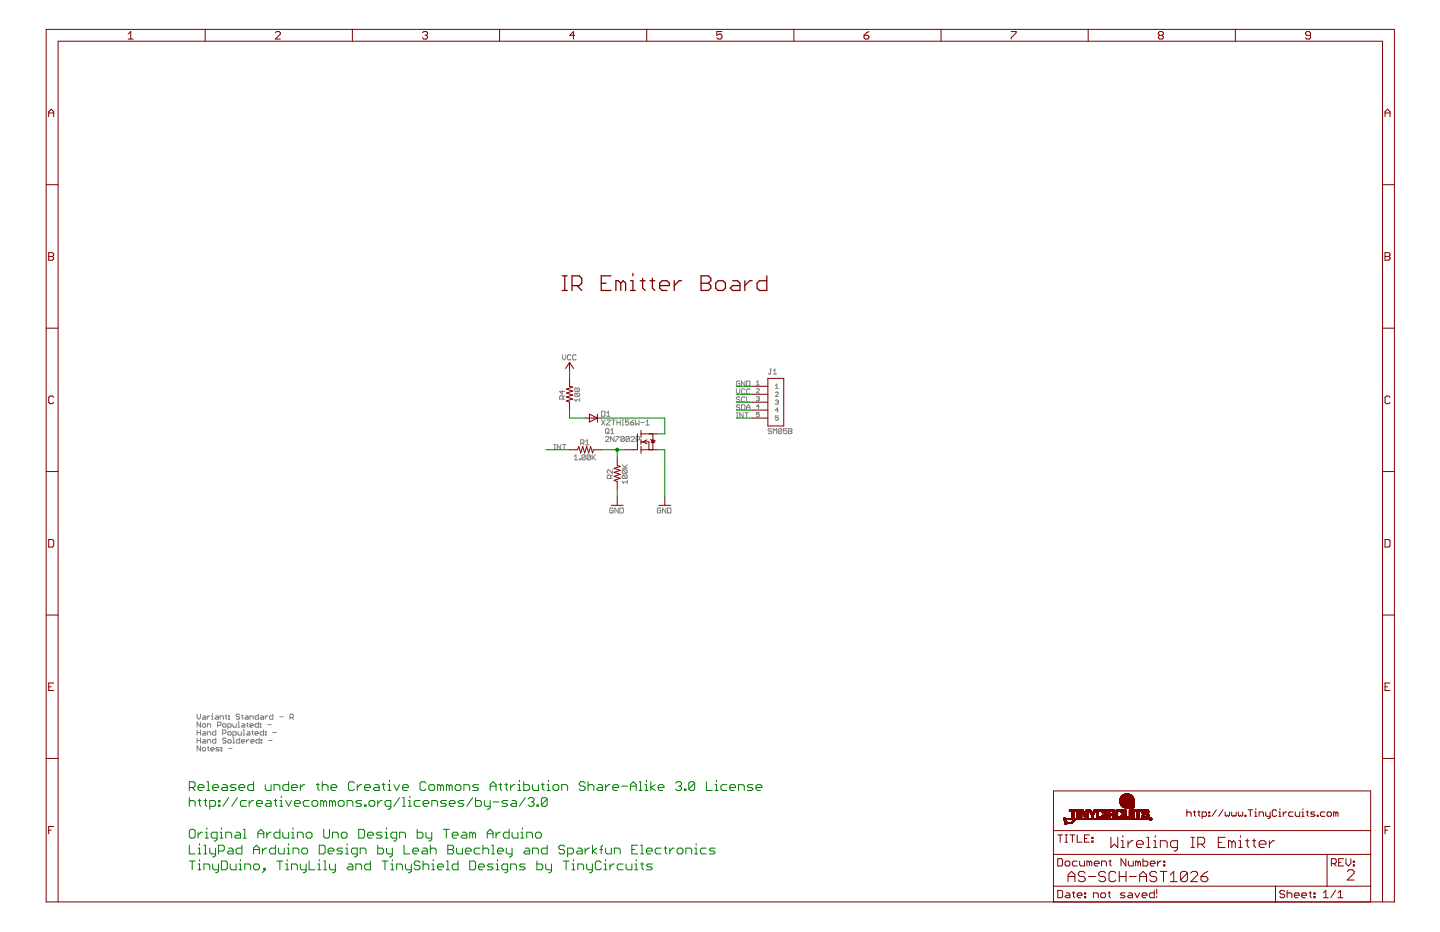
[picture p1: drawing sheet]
<svg xmlns="http://www.w3.org/2000/svg" width="432mm" height="279mm" viewBox="0 0 432 279" stroke-linecap="round" stroke-linejoin="round" font-family="sans-serif">
<g fill="none" stroke="#808080" stroke-width=".3">
<path d="M168.6 117.1v1l-.8-.8h1.5M168.7 106.4v1l.5 .5 .5-.5v-1M168.8 119.7v-.8l-.2-.3h-.5l-.3 .3v.8h1.5M169.3 118.6l-.5 .5M171.2 106.6l-.3-.2h-.5l-.2 .2v1l.2 .3h.5l.3-.3M172.6 116.3h1l.2 .3v.5l-.2 .2M172.6 117.9h1l.2 .2v.5l-.2 .3M172.6 117.9l-.3 .2v.5l.3 .3h1M172.6 116.3l-.3 .3v.5l.3 .2h1M172.6 117.9l1 1M172.6 116.3l1 1M172.7 106.6l-.2-.2h-.5l-.3 .2v1l.3 .3h.5l.2-.3"/>
<path d="M173.8 119.9h-1.5l.5 .5M173.8 119.4v1M220.8 116.6v1l.5 .5 .5-.5v-1M221.8 119.2l-.2-.2h-.5l-.3 .5 .3 .2h.5l.2 .5-.2 .3h-.5l-.3-.3M221.8 114.5l-.2-.3h-.5l-.3 .3v1l.3 .2h.5l.2-.2v-.5h-.5M223.4 114.2v1.5l-1-1.5v1.5M223.4 116.8l-.3-.2h-.5l-.2 .2v1.1l.2 .2h.5l.3-.2M223.4 119.2l-.3-.2h-.5l-.2 .2v1l.2 .3h.5l.3-.3M223.9 114.2h.7l.3 .3v1l-.3 .2h-.7zM223.9 119v1.5h1M224.9 116.8l-.3-.2h-.5l-.2 .2v1.1l.2 .2h.5l.3-.2M226.8 119.1l.7-.2 .2 .2-.2 .4"/>
<path d="M226.8 116.7l.2-.2 .7 .2-.9 1.1h.9M226.8 114.6l.4-.5v1.3M226.8 115.4h.9M227.2 119.5h.3M227.5 119.5l.2 .2-.2 .5-.7-.2M230.8 110.7h.6M231.1 110.7v1.2l-.3 .3-.5-.3M231.9 112.2h1M231.9 111.2l.5-.5v1.5M232.5 117.8l.2-.3 .7 .3-.9 1.1h.9M232.5 115.6l.4-.5v1.4M232.5 116.5h.9"/>
<path d="M166.1 134.8h.5M166.1 133.2h.5M166.4 133.2v1.6M168.1 133.2v1.6l-1-1.6v1.6M168.7 133.2h1M169.2 133.2v1.6M172.2 136.8l.5-.5v1.6M172.2 137.9h1M173.7 137.6h.3v.3h-.3zM174.1 132.9h.8l.2-.3v-.5l-.2-.3h-.8v1.6M174.6 132.9l.5 .5M175.5 136.6v1l-.3 .3h-.5l-.2-.3"/>
<path d="M175.5 136.6l-.3-.3h-.5l-.2 .3v1M175.5 136.6l-1 1M175.6 132.4l.5-.6v1.6M175.6 133.4h1M177 136.6l-.2-.3h-.5l-.3 .3v1M177 136.6v1l-.2 .3h-.5l-.3-.3M177 136.6l-1 1M177.5 136.3v1.6M177.8 137.1l.8 .8M178.6 136.3l-1.1 1.1M180.4 125.9l1 1.5M180.4 123.3h.7l.3 .2v1l-.3 .3h-.7z"/>
<path d="M181.4 125.9l-1 1.5M181.6 131.1l.2-.2h.5l.3 .2v.3l-1 1h1M181.8 128.5h.5l.3 .2v1.1l-.3 .2h-.5l-.2-.2v-1.1zM181.9 125.9h1l-1 1.5h1M181.9 124.8h1M181.9 123.8l.5-.5v1.5M182.1 129.5l.5 .5M183.1 130h1M183.1 129l.5-.5v1.5M183.5 125.9h1M184 125.9v1.5M184.1 130.9v1.5l-1-1.5v1.5"/>
<path d="M184.6 130.9h1.1l-1.1 1.5M185 125.9v1.5M185 126.7h1M186 125.9v1.5M186.5 125.9h.5M186.5 127.4h.5M186.6 139.3l1 1.1M186.8 125.9v1.5M187.2 131.1l-.3-.2h-.5l-.2 .2v1M187.2 131.1v1l-.3 .3h-.5l-.2-.3M187.2 131.1l-1 1M188.1 139.3l-.8 .8"/>
<path d="M188.6 125.9h-1.1v.8l.5-.3 .6 .3v.5l-.3 .2h-.5l-.3-.2M188.7 131.1v1l-.2 .3h-.5l-.3-.3M188.7 131.1l-.2-.2h-.5l-.3 .2v1M188.7 131.1l-1 1M189.1 126.7h.7l.3 .5-.3 .2h-.5l-.2-.2zM189.2 131.1l.3-.2h.5l.2 .2v.3l-1 1h1M190.1 125.9l-1 .8M190.6 125.9v1.5l.5-.5 .5 .5v-1.5M190.8 131.9h.7l.3-.3v-.5l-.3-.2h-.7v1.5M192.1 126.7h1M193.7 127.4h1M193.7 126.4l.5-.5v1.5"/>
<path d="M220.8 125.2h.5M220.8 123.7h.5M221.1 123.7v1.5M221.8 121.6l-.2-.3h-.5l-.3 .6 .3 .2h.5l.2 .5-.2 .3h-.5l-.3-.3M222.4 121.3h.7l.3 .3v1l-.3 .3h-.7zM222.8 123.7v1.5l-1-1.5v1.5M223.4 123.7h1M223.9 122.9v-1l.5-.6 .5 .6v1M223.9 123.7v1.5M223.9 122.1h1M227.7 123.6h-.9v.7l.7-.2 .2 .6-.2 .2-.7-.2M227.7 121.9h-.9l.7-.7v1.4"/>
<path d="M231.4 128.7l-.3-.2h-.5l-.3 .5 .3 .2h.5l.3 .6-.3 .2h-.5l-.3-.2M231.9 130v-1.5l.5 .5 .5-.5v1.5M232.5 120.1l.7-.2 .2 .2-.2 .5M232.9 120.6h.3M233.2 120.6l.2 .2-.2 .4-.7-.2M233.4 124.7h-.9v.6l.4-.2 .5 .2-.2 .7-.7-.2M233.4 122.9h-.9l.7-.6v1.3M234.4 128.7l-.3-.2h-.5l-.2 .2v1.1M234.4 128.7v1.1l-.3 .2h-.5l-.2-.2M234.4 128.7l-1 1.1M235.9 128.5h-1v.7l.5-.2 .5 .2v.6l-.2 .2h-.5l-.3-.2M236.5 128.5h.7l.3 .2-.3 .5 .3 .6-.3 .2h-.7z"/>
<path d="M236.5 129.2h.7M183.1 143.4v-.7l-.3-.3h-.5l-.2 .3v.7h1.5M183.6 140.9v1l-1-1-.5 .2v.5l.2 .3M183.6 142.4l-.5 .5M183.9 152.5l-.3-.2h-.5l-.3 .2v1l.3 .3h.5l.3-.3v-.5h-.6M185.4 152.3v1.5l-1-1.5v1.5M185.9 152.3h.8l.2 .2v1l-.2 .3h-.8zM186.6 140.4h1.5M186.8 140.9h1l.3 .2v.5l-.3 .3M186.8 142.4h1l.3 .3v.5l-.3 .2M186.8 142.4l-.2 .3v.5l.2 .2h1M186.8 140.9l-.2 .2v.5l.2 .3h1"/>
<path d="M186.8 142.4l1 1M186.8 140.9l1 1M188.1 144.5h-1.5l.5 .5M188.1 144v1M198.1 152.5l-.2-.2h-.5l-.3 .2v1l.3 .3h.5l.2-.3v-.5h-.5M199.7 152.3v1.5l-1.1-1.5v1.5M200.2 152.3h.7l.3 .2v1l-.3 .3h-.7zM59.1 214.1v1l.5 .5 .5-.5v-1M59.1 218.8v1.6M59.1 219.6h1M60.1 216.5v1.5l-1-1.5v1.5M60.1 218.8v1.6"/>
<path d="M60.6 217.2l.3-.2h.5l.3 .2v.5l-.3 .3h-.5l-.3-.3zM60.9 214.6h.5l.3 .3v.7h-.8l-.3-.2 .3-.3h.8M60.9 219.4h.5l.3 .2v.8h-.8l-.3-.3 .3-.2h.8M62.2 218v-1h.7l.3 .2v.8M62.2 214.6v1M62.9 214.6l-.7 .5M63.4 214.6h.3v1M63.4 215.6h.5M63.7 213.8v.3M64.7 218.8v1.6h-.8l-.2-.3v-.5l.2-.2h.8M64.7 214.6h.5l.3 .3v.7h-.8l-.2-.2 .2-.3h.8M65.2 217.5h.8l.3-.3v-.5l-.3-.2h-.8v1.5"/>
<path d="M66 215.6v-1h.8l.2 .3v.7M66.8 217.2l.2-.2h.5l.3 .2v.5l-.3 .3h-.5l-.2-.3zM66.8 219.9h.7l.3-.3v-.5l-.3-.3h-.7v1.6M67.5 214.6h.5M67.8 214.4v1l.2 .2M68.3 218h.8l.2-.3v-.5l-.2-.2h-.8v1.5M68.6 219.4h.5l.2 .2v.5l-.2 .3h-.5l-.3-.3v-.5zM68.6 214.6h.2v.3h-.2zM68.6 215.4h.2v.2h-.2zM69.8 217v.7l.3 .3h.7v-1M71.4 218h.5M71.4 216.5h.2v1.5"/>
<path d="M71.4 219.4v.7l.2 .3h.8v-1M71.9 214.4l-.3-.3h-.5l-.3 .3 .3 .5h.5l.3 .2-.3 .5h-.5l-.3-.2M72.4 214.6h.5M72.6 217h.6l.2 .2v.8h-.8l-.2-.3 .2-.2h.8M72.6 214.4v1l.3 .2M72.9 218.8h.3v1.6M73.7 214.6h.5l.2 .3v.7h-.7l-.3-.2 .3-.3h.7M73.9 217h.5M74.2 216.7v1l.2 .3M74.2 219.4h.5l.2 .2v.8h-.7l-.3-.3 .3-.2h.7M74.9 217.5h1l-.2-.5h-.5l-.3 .2v.5l.3 .3h.5M74.9 215.6v-1h.8l.2 .3v.7"/>
<path d="M75.5 219.4h.5M75.7 219.1v1l.3 .3M76.5 219.9h1l-.3-.5h-.5l-.2 .2v.5l.2 .3h.5M77.5 216.5v1.5h-.8l-.2-.3v-.5l.2-.2h.8M77.5 214.1v1.5h-.8l-.2-.2v-.5l.2-.3h.8M78 217.7h.3v.3h-.3zM78 217h.3v.2h-.3zM78.3 214.6h.5l.2 .3v.7h-.7l-.3-.2 .3-.3h.7M79 218.8v1.6h-.7l-.3-.3v-.5l.3-.2h.7M79.5 219.4h.3v.2h-.3zM79.5 214.6v1M80.3 217.2h1"/>
<path d="M80.3 214.6l-.8 .5M81.8 219.6h1M81.8 214.1v1.5h-.7l-.3-.2v-.5l.3-.3h.7M83.9 214.9h1M87 215.1h.7l.3-.2v-.5l-.3-.3h-.7v1.5M87.5 215.1l.5 .5M59.1 221.2v1.6M59.1 222h1M60.1 223.6v1.5l-1-1.5v1.5M60.1 221.2v1.6M60.6 224.4l.3-.3h.5l.3 .3v.5l-.3 .2h-.5l-.3-.2zM60.9 221.7h.5l.3 .3v.8h-.8l-.3-.3 .3-.3h.8"/>
<path d="M62.2 220.4v-1h.7l.3 .2v.8M62.2 222.8v-1.1h.7l.3 .3v.8M62.2 224.1h.5M62.4 223.9v1l.3 .2M63.2 224.6h1l-.3-.5h-.5l-.2 .3v.5l.2 .2h.5M64.7 221.2v1.6h-.8l-.2-.3v-.5l.2-.3h.8M65.7 224.1h-.7l-.3 .3 .3 .2h.5l.2 .3-.2 .2h-.8M66.3 224.1h.2v.3h-.2zM66.3 224.9h.2v.2h-.2zM67.8 221.5l-.3-.3h-.5l-.2 .5 .2 .3h.5l.3 .5-.3 .3h-.5l-.2-.3M68.6 221.7h.5l.2 .3v.5l-.2 .3h-.5l-.3-.3v-.5zM68.6 224.4h1"/>
<path d="M69.8 220.4h.8l.2-.3v-.5l-.2-.2h-.8v1.5M69.8 222.8h.5M69.8 221.2h.3v1.6M71.9 221.2v1.6h-.8l-.3-.3v-.5l.3-.3h.8M72.4 222.2h1l-.2-.5h-.6l-.2 .3v.5l.2 .3h.6M72.9 220.4h.5M73.9 221.7v1.1M74.7 221.7l-.8 .5M75.2 222.2h1l-.3-.5h-.5l-.2 .3v.5l.2 .3h.5M77.7 221.2v1.6h-.7l-.3-.3v-.5l.3-.3h.7M78.3 221.7h.2v.3h-.2zM78.3 222.5h.2v.3h-.2z"/>
<path d="M79.5 220.1h.3v.3h-.3zM80.6 222h1"/>
</g>
<g fill="none" stroke="#800000" stroke-width=".3">
<path d="M13.8 8.8h404.3v261.6h-404.3zM38.4 10.2l.8-.7v2.2M38.4 11.7h1.5M61.5 8.8v3.6M82.6 9.8l.4-.3h.7l.4 .3v.4l-1.5 1.5h1.5M105.7 8.8v3.6M126.7 9.8l.4-.3h.7l.4 .3v.4l-.4 .4M127.4 10.6h.4M127.8 10.6l.4 .4v.3l-.4 .4h-.7l-.4-.4M149.8 8.8v3.6M172.3 10.6h-1.5l1.2-1.1v2.2M193.9 8.8v3.6"/>
<path d="M216.5 9.5h-1.6v1.1l.8-.4h.4l.4 .4v.7l-.4 .4h-.8l-.4-.4M238.1 8.8v3.6M259.1 10.6h1.1l.4 .4v.3l-.4 .4h-.7l-.4-.4zM260.6 9.5l-.8 .3-.7 .8M282.2 8.8v3.6M303.2 9.5h1.5v.3l-1.5 1.5v.4M326.3 8.8v3.6M347.7 10.6l-.4 .4v.3l.4 .4h.8l.3-.4v-.3l-.3-.4M347.7 10.6l-.4-.4v-.4l.4-.3h.8l.3 .3v.4l-.3 .4M347.7 10.6h.8M370.4 8.8v3.6M393 10.6h-1.2l-.3-.4v-.4l.3-.3h.8l.4 .3v1.5l-.4 .4h-.8l-.3-.4"/>
<path d="M14.6 35v-1.5l.7-.8 .8 .8v1.5M14.6 33.9h1.5M415.3 33.9h1.5M415.3 35v-1.5l.8-.8 .7 .8v1.5M13.8 55.4h3.6M414.6 55.4h3.5M14.6 75.7h1.1l.4 .4v.4l-.4 .4 .4 .3v.4l-.4 .4h-1.1zM14.6 76.9h1.1M415.3 75.7h1.2l.3 .4v.4l-.3 .4 .3 .3v.4l-.3 .4h-1.2zM415.3 76.9h1.2M13.8 98.4h3.6M414.6 98.4h3.5"/>
<path d="M16.1 119.1l-.4-.4h-.7l-.4 .4v1.5l.4 .4h.7l.4-.4M170.8 113.4v2.4l.9 .3-1.9 .5 1.9 .6-1.9 .6 1.9 .6-1.9 .6 1.9 .6-1.9 .6 1 .4v2.3M170.8 108.7v2.4M170.8 108.7l1.2 1.8M170.8 108.7l-1.2 1.8M225.5 115.8h4.8M225.5 118.2h4.8M230.3 113.4h4.7v14.3h-4.7zM416.8 119.1l-.3-.4h-.8l-.4 .4v1.5l.4 .4h.8l.3-.4M170.8 134.8h2.4l.3-.9 .6 1.9 .6-1.9 .6 1.9 .6-1.9 .6 1.9 .6-1.9 .6 1.9 .2-1h2.4M175.6 125.3h4.7M176.7 124.1l2.4 1.2-2.4 1.2z"/>
<path d="M179.1 124.1v2.4M185.1 137.2v2.4l.9 .2-1.9 .6 1.9 .6-1.9 .6 1.9 .6-1.9 .6 1.9 .6-1.9 .6 1 .4v2.3M187.5 134.8h3.6M191.1 130.1v4.7M192.2 134.8h4.8M192.2 129v2.1M192.2 131.7v1.5M192.2 133.8v2.1M192.2 132.5h2.4v2.3M192.2 130.1h4.8M194 131.9l-1.2 .6 1.2 .6M195.1 131.7l.2 .3h1l.2 .2"/>
<path d="M195.4 132.6h.8M195.4 132.5h.7M195.5 132.4h.5M195.6 132.3h.4M195.7 132.2h.2M195.7 132h.1M195.8 130.1v4.7M195.8 132l.5 .7h-1zM225.5 120.6h4.8M225.5 122.9h4.8M225.5 125.3h4.8M13.8 141.4h3.6"/>
<path d="M183.3 151.5h3.6M185.1 149.1v2.4M197.5 151.5h3.6M199.3 149.1v2.4M414.6 141.4h3.5M14.6 161.8h1.1l.4 .3v1.5l-.4 .4h-1.1zM415.3 161.8h1.2l.3 .3v1.5l-.3 .4h-1.2zM13.8 184.4h3.6M414.6 184.4h3.5M14.6 205.9h.7M16.1 204.7h-1.5v2.3h1.5M415.3 205.9h.8"/>
<path d="M416.8 204.7h-1.5v2.3h1.5M13.8 227.4h3.6M335.8 239.8h3.3M335.8 239.6l3.3 .1M335.9 239.6h3.2M335.9 239.5h3.1M335.9 239.5h3M335.9 239.4h2.9M335.9 239.3h2.8M336 239.2h2.7M336 239.2h2.6M336 239.1h2.5"/>
<path d="M336.1 239h2M336.1 239h1.9M336.2 238.8h1.7M336.3 238.8h1.6M336.3 238.7h1.6M336.4 238.6h1.5M336.8 238.3h2.3M336.9 238.3h2.1M337 238.2h1.9M337.2 238.1h1.5M337.7 238h.6M337.7 239.9l-1.9 .1"/>
<path d="M337.8 239.9h-2M337.9 240h.1M337.9 238.5l-1.4 .1M337.9 238.4l-1.3 .1M338 238.7h.4M338 238.6h.4M338 238.4h-1.4M338.1 239.9h1.1M338.1 238.8h.2M338.1 238.6h.2M338.2 239.9h1M338.4 238.4h.8"/>
<path d="M338.5 238.4l.8 .1M338.5 238.5l.9 .1M338.6 238.8h1M338.6 238.9l1.1 .1M338.6 238.7h.9M338.6 238.6h.8M338.7 239h1M338.7 239l1.1 .1M338.8 239.1l1.1 .1M338.9 239.2h1M339 239.3h.9M339 239.3l.9 .1"/>
<path d="M339.1 239.4h.9M339.2 239.8h-3.4M339.2 239.5h.8M339.3 239.6h.7M339.3 239.6l.7 .1M339.3 239.9h.8M339.3 239.8h.7M339.3 239.7h.7M414.6 227.4h3.5M14.6 248.9h.7M16.1 247.8h-1.5v2.2M315.9 256.1h95.1"/>
<path d="M315.9 249h95.1M317.2 257.4h1.1l.3 .4v1.4l-.3 .4h-1.1zM317.2 250.3h1.4M317.9 250.3v2.2M318.9 245.6l.2 .1M318.9 245.6h.2M318.9 245.7h.3M318.9 245.8h.7M319 245.3h.6M319 245.9h.6M319.1 245.9h.4M319.1 245.5h-.2"/>
<path d="M319.2 245.2h.2M319.2 245.4l-.3 .1M319.3 246.8l.3 .1M319.3 246.8h.2M319.3 246.7h.1M319.3 246.5h.7M319.3 246.9h.6M319.3 245.4l.4 .1M319.3 246.4h.6M319.4 258.5l.3-.4h.8l.3 .4v.7l-.3 .4h-.8l-.3-.4zM319.4 250.3h.7M319.4 252.5h.7"/>
<path d="M319.4 247h.5M319.4 246.4h.4M319.4 247.1h.4M319.4 245.5h25.4M319.5 246.6h-.2M319.5 245.7h25.3M319.5 245.6h25.3M319.6 246.5l-.3 .1M319.6 245.4h-.7M319.7 246.5l.3 .1M319.7 245.7h-.3M319.7 250.3v2.2"/>
<path d="M319.8 246.6h1.8M320 246.8l-.3 .1M320.7 243.1h2M320.7 243h2M320.7 242.9h2M320.7 242.8h2M320.7 243.2h2M320.7 242.8h1.9M320.8 250.3h1.5M321.4 243.2h.6M321.4 243.4h.6M321.4 244.7h.6"/>
<path d="M321.4 243.8h.6M321.4 244.4h.6M321.4 244.1h.6M321.4 246.8h-1.6M321.4 245.2h.6M321.4 245.1h.6M321.4 245h.6M321.4 244.9h.6M321.4 244.8h.6M321.4 244.6h.6M321.4 244.5h.6M321.4 244.3h.6"/>
<path d="M321.4 244.2h.6M321.4 244h.6M321.4 243.9h.6M321.4 243.7h.6M321.4 243.6h.6M321.4 243.5h.6M321.4 243.3h.6M321.5 246.7h-1.7M321.6 250.3v2.2M321.7 246.5l-.4 .1M321.7 246.5h-.3M321.8 246.4h-.3"/>
<path d="M321.9 246.3l-.3 .1M321.9 245.3h-.4M322 246.2l-.4 .1M322 246.2h-.3M322.1 246.1h-.3M322.2 246l-.3 .1M322.3 245.9l-.4 .1M322.3 245.9h-.3M322.4 245.8h-.3M322.5 245.7h-.3M322.9 243.4h.5M322.9 244.7h.5"/>
<path d="M322.9 243.8h.5M322.9 244.4h.5M322.9 244.1h.5M322.9 245.2h.5M322.9 245.1h.5M322.9 245h.5M322.9 244.9h.5M322.9 244.8h.5M322.9 244.6h.5M322.9 244.5h.5M322.9 244.3h.5M322.9 244.2h.5"/>
<path d="M322.9 244h.5M322.9 243.9h.5M322.9 243.7h.5M322.9 243.6h.5M322.9 243.5h.5M322.9 243.3h.5M322.9 243.2h.5M322.9 243.1h.5M322.9 243h.5M322.9 242.9h.5M322.9 242.8h.5M322.9 245.3h.5"/>
<path d="M323 242.8h.3M323 250.3v2.2h1.5M323 258.1h-1.1l-.3 .4v.7l.3 .4h1.1M323.7 258.1v1.1l.4 .4h1.1v-1.5M323.8 242.9h1M323.8 243.4h.5M323.8 244.7h.5M323.8 243.8h.5M323.8 244.4h.5M323.8 244.1h.5M323.8 245.2h.5M323.8 245.1h.5"/>
<path d="M323.8 245h.5M323.8 244.9h.5M323.8 244.8h.5M323.8 244.6h.5M323.8 244.5h.5M323.8 244.3h.5M323.8 244.2h.5M323.8 244h.5M323.8 243.9h.5M323.8 243.7h.5M323.8 243.6h.5M323.8 243.5h.5"/>
<path d="M323.8 243.4h1.2M323.8 243.2l1.2 .1M323.8 243.2h1.1M323.8 243.1h1.1M323.8 243l1 .1M323.8 242.9l1 .1M323.8 242.8h.9M323.9 245.3h.4M323.9 242.8h.7M324.4 243.4h.6M324.4 243.5h.7M324.5 243.5h.6"/>
<path d="M324.5 243.6l.6 .1M324.6 243.7h.6M324.6 243.8h.6M324.6 243.8l.6 .1M324.7 243.9l.6 .1M324.7 244h.6M324.8 244.1h.6M324.8 244.1l.6 .1M324.8 244.2l.6 .1M324.9 244.3h.6M324.9 244.4h.6M325 244.4h.5"/>
<path d="M325 244.5h.6M325 244.6h.6M325.1 244.7h.5M325.1 244.7h1.1M325.1 244.8h1.1M325.2 244.9h1M325.2 251.4h.7M325.2 245h1M325.3 245h.9M325.3 245.2h.9M325.3 245.1h.9M325.4 245.3h.8"/>
<path d="M325.7 243.4h.5M325.7 244.7h.5M325.7 243.3h.5M325.7 243.2h.5M325.7 243.1h.5M325.7 243h.5M325.7 242.9h.5M325.7 242.8h.5M325.8 243.8h.4M325.8 244.4h.4M325.8 244.1h.4M325.8 244.6h.4"/>
<path d="M325.8 244.5h.4M325.8 244.3h.4M325.8 244.2h.4M325.8 244h.4M325.8 243.9h.4M325.8 243.7h.4M325.8 243.6h.4M325.8 243.5h.4M325.8 242.8h.4M326.5 242.8h.5M326.5 242.9h.5M326.5 242.8h.4"/>
<path d="M326.5 242.9l.6 .1M326.5 243h.6M326.6 243.1h.6M326.6 243.2h.6M326.7 250.3h-1.5v2.2h1.5M326.7 258.5l-.4-.4h-.4v1.5M326.7 258.5l.3-.4 .4 .4v1.1M326.7 258.5v1.1M326.7 243.2l.6 .1M326.7 243.3l.6 .1M326.8 243.4h.6M326.8 243.5h.6"/>
<path d="M326.9 243.5l.5 .1M326.9 243.6h.6M326.9 243.7h.6M327 243.8h1.2M327 243.8h1.1M327 243.9h1.1M327.1 244h.9M327.2 244.1h.8M327.2 244.2h.7M327.3 244.3h.6M327.3 244.7h.5M327.3 244.4h.5"/>
<path d="M327.3 245.1h.5M327.3 245h.5M327.3 244.9h.5M327.3 244.8h.5M327.3 244.6h.5M327.3 244.5h.5M327.3 245.3h.5M327.4 251h.4v.4h-.4zM327.4 252.1h.4v.4h-.4zM327.6 243.7h.6M327.8 245.2h-.5M327.9 244.1l-.7 .1"/>
<path d="M328.1 258.9h1.5v-.4l-.4-.4h-.7l-.4 .4v.7l.4 .4h.7M328.1 242.8h.6M328.2 242.8h.5M328.2 243.6l-.5 .1M328.3 243.5l-.6 .1M328.3 243.5h-.6M328.4 243.4h-.6M328.5 243.2l-.6 .1M328.5 243.2h-.6M328.6 243.1h-.6M328.6 243h-.6M328.7 243h-.7"/>
<path d="M328.7 242.9h-.6M328.8 243.8h.6M328.8 244.4h.6M328.8 244.1h.6M328.8 244.6h.6M328.8 244.5h.6M328.8 244.3h.6M328.8 244.2h.6M328.8 244h.6M328.8 243.9h.6M328.8 243.7h.6M328.8 243.6h.6"/>
<path d="M328.8 243.5h.6M328.9 244.7l.6 .1M328.9 244.8l.7 .1M328.9 244.7h.5M328.9 244.9h2.1M328.9 245h2M328.9 243.1h2M329 245h1.9M329 243.1h1.9M329 245.1h1.9M329 243h1.9M329.1 245.2h1.7"/>
<path d="M329.1 242.9h1.7M329.2 245.3h1.5M329.2 242.8h1.5M329.4 242.8h1.2M329.4 243.4h-.6M329.4 245.3h1.1M329.4 243.3l-.5 .1M329.6 243.2l-.7 .1M329.6 242.7h.7M330.3 259.6v-1.5h1.1l.4 .4v1.1M330.3 244.9h.7M330.3 243.2l.7 .1"/>
<path d="M330.4 243.3l.6 .1M330.5 243.4h.5M330.5 244.7h.5M330.5 243.5h.5M330.5 244.4h.5M330.5 244.6h.5M330.5 244.5h.5M330.5 243.6h.5M330.9 243.2h-2M331 244.7l-.6 .1M331.3 243.4h.5M331.3 244.7h.5"/>
<path d="M331.3 243.8h.5M331.3 244.4h.5M331.3 244.1h.5M331.3 245.2h.5M331.3 245.1h.5M331.3 245h.5M331.3 244.9h.5M331.3 244.8h.5M331.3 244.6h.5M331.3 244.5h.5M331.3 244.3h.5M331.3 244.2h.5"/>
<path d="M331.3 244h.5M331.3 243.9h.5M331.3 243.7h.5M331.3 243.6h.5M331.3 243.5h.5M331.3 243.3h.5M331.3 243.2h.5M331.3 243.1h.5M331.3 243h.5M331.3 242.9h.5M331.3 242.8h.5M331.3 242.8h.4"/>
<path d="M331.3 245.3h.4M331.8 245.3h-.5M332.2 243.4h.5M332.2 244.7h.5M332.2 243.8h.5M332.2 244.4h2M332.2 245.2h.5M332.2 245.1h.5M332.2 245h.5M332.2 244.9h.5M332.2 244.8h.5M332.2 244.6h.5"/>
<path d="M332.2 244.5h2.1M332.2 244.4l2 .1M332.2 244.3h1.9M332.2 244h.6M332.2 243.9h.5M332.2 243.7h.5M332.2 243.6h.5M332.2 243.5h.5M332.2 243.3l.5 .1M332.2 243.3h2.1M332.2 243.1h2.1M332.2 243h2"/>
<path d="M332.2 242.9l2 .1M332.2 242.9h1.9M332.2 242.8h1.8M332.2 245.3h.5M332.2 242.8h1.6M332.3 245.3h.4M332.5 258.1h.7M332.9 257.8v1.4l.3 .4M333.1 251v3.1l1.1-1 1 1v-3.1M333.7 244.6h.6M333.7 244.7h.6M333.7 243.3l.6 .1"/>
<path d="M333.8 244.7h.5M333.8 243.4h.5M333.8 245.3h.5M333.8 245.2h.5M333.8 245.1h.5M333.8 245h.5M333.8 244.9h.5M333.8 244.8h.5M333.8 243.6h.5M333.8 243.5h.5M333.8 245.3h.4M334.1 244.2h-1.9"/>
<path d="M334.2 244.1l-2 .1M334.2 244.1h-2M334.3 244h-.8M334.3 243.2h-2.1M334.3 243.9h-.6M334.3 243.8l-.6 .1M334.3 243.8h-.5M334.3 243.7h-.5M334.3 243.5h-.5M334.6 243.8h.5M334.6 244.4h.5M334.6 244.1h.5"/>
<path d="M334.6 244.5h.5M334.6 244.3h.5M334.6 244.2h.5M334.6 244h.5M334.6 243.9h.5M334.6 243.7h.5M334.6 243.6h.5M334.6 243.4h.5M334.6 244.7h.5M334.6 244.6h.5M334.6 243.5h.5M334.6 244.7l.6 .1"/>
<path d="M334.6 244.8l.7 .1M334.6 245h2.1M334.6 244.9h2.1M334.6 243.2h2.1M334.6 243.1h2.1M334.7 243.1h1.9M334.8 245.1h1.8M334.8 243h1.8M334.8 245.2h1.7M334.8 242.9h1.7M334.9 245.3h1.5M334.9 242.8h1.6"/>
<path d="M335.1 242.8h1.2M335.1 245.3h1.1M335.2 243.3l-.6 .1M335.3 243.2l-.7 .1M335.3 242.7h.8M335.8 240.4h.5M335.8 240.3h1.9M335.8 240.2h1.9M335.8 240.1h1.9M335.8 240h1.9M335.8 240.6h.5M335.8 240.5h.5"/>
<path d="M335.9 240.7h.4M335.9 240.8l1.3 .1M335.9 240.8h.5M335.9 240.9l1.4 .1M336 241h1.5M336 241.1h1.7M336 241.1l1.9 .1M336 244.9h.7M336 243.2l.7 .1M336.1 241.2l1.9 .1M336.1 241.3h2M336.1 244.8h.6"/>
<path d="M336.2 243.4h.5M336.2 243.5h.5M336.2 243.3l.5 .1M336.2 241.4h1.9M336.2 252h.5v2.1M336.2 254.1h1M336.2 244.7h.5M336.2 244.6h.5M336.2 243.6h.5M336.2 244.5h.5M336.2 244.4h.5M336.2 241.4l2 .1"/>
<path d="M336.3 241.5l2 .1M336.3 240.5h-.5M336.4 241.6h2M336.4 240.3h-.6M336.4 240.5h.3M336.4 241.7h2.1M336.4 240.6h.3M336.5 240.4h.1M336.5 241.7l2 .1M336.5 240.7h.1M336.6 241.8l2 .1M336.7 245h-2"/>
<path d="M336.7 240.8h.2M336.7 250.5v.5M336.7 241.9h2M336.7 240.3l1.1 .1M336.8 240.4h1.3M336.8 240.5h1.4M336.8 242h2M336.8 240.5l1.5 .1M336.9 240.6l1.4 .1M337 242l1.8 .1M337 243.4h.6M337 244.7l.6 .1"/>
<path d="M337 243.8h.6M337 244.4h.6M337 244.1h.6M337 244.9h2.2M337 244.8l.8 .1M337 244.7h.6M337 244.5h.6M337 244.3h.6M337 244.2h.6M337 244h.6M337 243.9h.6M337 243.7h.6"/>
<path d="M337 243.6h.6M337 243.5h.6M337 243.3h.6M337 243.2h.6M337 243.1h.6M337 243h.6M337 242.9h.6M337 242.8h.6M337.1 242.8h.4M337.1 245h2M337.1 240.7h1.3M337.1 242.1l1.8 .1"/>
<path d="M337.2 245.1h1.8M337.3 245.2h1.7M337.3 245.3h1.6M337.3 240.8h1.2M337.4 242.2h1.5M337.4 240.8l1.2 .1M337.6 244.6h-.6M337.6 245.3h1M337.6 257.4v2.2l-1.5-2.2v2.2M337.6 240.9l1.1 .1M337.8 240.1h.3M337.8 240.2h.3"/>
<path d="M337.8 241h1M337.9 240.2h.1M338 241.1h.8M338.1 241.1l.8 .1M338.2 241.2l.8 .1M338.2 240.2h.9M338.2 240h1M338.2 240.1h1M338.2 252v2.1M338.2 241.3h.8M338.2 240.3h.9M338.3 241.4h.8"/>
<path d="M338.3 240.4h.8M338.3 258.1v1.1l.4 .4h1.1v-1.5M338.4 240.5h.7M338.4 241.4l.8 .1M338.5 241.5l.8 .1M338.5 240.5h.6M338.5 240.6h.6M338.6 241.6h.7M338.6 240.7h.6M338.6 244.7h.6M338.6 241.7h.8M338.7 243.4h.5"/>
<path d="M338.7 243.8h.5M338.7 244.4h.5M338.7 244.1h.5M338.7 244.6h.5M338.7 244.5h.5M338.7 244.3h.5M338.7 244.2h.5M338.7 244h.5M338.7 243.9h.5M338.7 243.7h.5M338.7 243.6h.5M338.7 243.5h.5"/>
<path d="M338.7 243.3h.5M338.7 243.2h.5M338.7 243.1h.5M338.7 243h.5M338.7 242.9h.5M338.7 242.8h.5M338.7 241.7l.8 .1M338.7 240.8h.6M338.8 241.8l.8 .1M338.8 240.8l.5 .1M338.9 241.9h.7M338.9 240.9l.5 .1"/>
<path d="M338.9 242h.8M338.9 241h.6M339 242l.8 .1M339 241.1h.6M339.1 242.1h.8M339.1 241.1l.5 .1M339.2 242.2h.7M339.2 241.2l.5 .1M339.2 240.2h-1M339.2 244.8l-.8 .1M339.2 244.7l-.6 .1M339.2 241.3h.6"/>
<path d="M339.3 241.4h.6M339.3 240.6h.8M339.3 240.5h.8M339.3 240.4h.8M339.3 240.3h.8M339.3 240.2h.8M339.3 240.1h.8M339.3 240h.8M339.4 241.4l.6 .1M339.4 240.7h.7M339.4 241.5l.6 .1M339.4 240.8h.7"/>
<path d="M339.5 241.6h.6M339.5 240.8h.6M339.6 243.4h.5M339.6 244.7h.5M339.6 243.8h.5M339.6 244.4h.5M339.6 244.1h.5M339.6 245.3h.5M339.6 245.2h.5M339.6 245.1h.5M339.6 245h.5M339.6 244.9h.5"/>
<path d="M339.6 244.8h.5M339.6 244.6h.5M339.6 244.5h.5M339.6 244.3h.5M339.6 244.2h.5M339.6 244h.5M339.6 243.9h.5M339.6 243.7h.5M339.6 243.6h.5M339.6 243.5h.5M339.6 243.3h.5M339.6 243.2h.5"/>
<path d="M339.6 243.1h.5M339.6 243h.5M339.6 242.9h.5M339.6 242.8h.5M339.6 241.7h.5M339.6 240.9h.5M339.6 245.3h.4M339.7 241.7h.4M339.7 241h.4M339.7 241.8h.4M339.7 241.1h.4M339.8 252h-.5l-1.1 1.1"/>
<path d="M339.8 241.1h.3M339.8 241.9h.3M339.9 242h.2M339.9 241.2h.2M339.9 241.3h.2M340 242.1h.1M340.3 243.1h2M340.3 243h2M340.3 242.9h2M340.3 242.8h2M340.3 243.2h2M340.4 242.8h1.9"/>
<path d="M340.4 243.2h1.2M340.8 253.1h2v-.6l-.5-.5h-1l-.5 .5v1.1l.5 .5h1M341 243.4h.6M341 244.7h.6M341 243.8h.6M341 244.4h.6M341 244.1h.6M341 245.2h.6M341 245.1h.6M341 245h.6M341 244.9h.6M341 244.8h.6"/>
<path d="M341 244.6h.6M341 244.5h.6M341 244.3h.6M341 244.2h.6M341 244h.6M341 243.9h.6M341 243.7h.6M341 243.6h.6M341 243.5h.6M341 243.3h.6M341.1 245.3h.4M341.3 258.5l-.4-.4h-.4v1.5"/>
<path d="M341.3 258.5v1.1M341.3 258.5l.3-.4 .4 .4v1.1M341.6 245.3h-.5M341.7 243.2h.6M342.4 244.7h.6M342.4 244.8l.6 .1M342.4 244.6h.6M342.4 244.5h.6M342.4 243.4h.6M342.4 244.9h2.1M342.4 243.6h.6M342.4 243.5h.6"/>
<path d="M342.4 243.3h.6M342.5 245h2M342.5 244.5h.4M342.5 243.7h.6M342.5 243.8h1.4M342.5 245h1.9M342.5 243.1h1.9M342.5 245.1h1.9M342.5 243.9l1.9 .1M342.5 243.8l1.7 .1M342.5 243h1.9M342.6 244h1.8"/>
<path d="M342.6 245.2h1.7M342.6 242.9h1.7M342.6 244.1h1.9M342.7 245.3h1.5M342.7 242.8h1.5M342.7 257.4v2.2h1.1l.4-.4v-.7l-.4-.4h-1.1M342.8 244.1l1.7 .1M342.8 242.8h1.3M342.9 245.3h1.1M342.9 244.2h1.6M343.1 243.2l-.7 .1M343.1 242.7h.8"/>
<path d="M343.2 243.2h-.7M343.8 243.2h.7M343.8 244.3h.7M343.9 254.1h1M343.9 251h.5v3.1M343.9 244.9h.6M343.9 243.2h.6M343.9 243.4h.6M343.9 243.3h.6M344 244.4h.5M344 244.7h.5M344 244.6h.5"/>
<path d="M344 244.5h.5M344.5 243.5h-.5M344.5 244.7l-.5 .1M344.6 245.7h.3M344.7 245.8h.6M344.7 245.3h.6M344.7 245.9h.5M344.8 245.2h.3M344.9 245.4l-.3 .1M344.9 245.9h.2M344.9 258.9h1.5v-.4l-.4-.4h-.7l-.4 .4v.7l.4 .4h.7M345.1 245.4h.3"/>
<path d="M345.2 245.7h.2M345.2 245.6h.2M345.2 245.5h.2M345.3 245.4h-.6M345.4 245.7h-.3M345.9 252h.5v2.1M345.9 254.1h1M346.4 250.5v.5M347.1 258.1v1.5M347.9 254.1v-2.1h1.6l.5 .5v1.6M348.2 258.1h-.4l-.7 .8M348.9 259.2h.4v.4h-.4z"/>
<path d="M348.9 258.1h.4v.4h-.4zM353.1 254.1h-1.6l-.5-.5v-1.1l.5-.5h1.6v2.6l-.5 .5h-.6M355.9 242.8v1.9M355.9 243.8l.3-.4h.7l.3 .4v.9M357.1 254.1h1.1M357.1 251h1.1M357.7 251v3.1M357.8 243.4h.7M358.2 243.1v1.3l.3 .3M359.2 243.4h.6M359.2 253.1h1.5l.5-.6v-1l-.5-.5h-1.5v3.1M359.5 243.1v1.3l.3 .3"/>
<path d="M360.2 253.1l1 1M360.5 244.7h1l.3-.3v-.6l-.3-.4h-1v2M362.5 243.4h.3v.4h-.3zM362.5 244.4h.3v.3h-.3zM364.7 242.8l-1.3 1.9M365.3 252.5h1M366.7 242.8l-1.3 1.9M367.4 251h-2.1v3.1h2.1M367.4 243.4v1l.3 .3 .3-.3 .4 .3 .3-.3v-1M369.3 243.4v1l.4 .3 .3-.3 .3 .3 .4-.3v-1M369.4 252.5l-.5-.5h-.5v2.1M369.4 252.5v1.6"/>
<path d="M369.4 252.5l.5-.5 .5 .5v1.6M371.3 243.4v1l.3 .3 .4-.3 .3 .3 .3-.3v-1M371.5 252h.5v2.1M371.5 254.1h1M372 250.5v.5M373.3 244.4h.3v.3h-.3zM373.5 252h1M374 251.5v2.1l.5 .5M374.3 242.8h1.3M374.9 242.8v1.9M375.5 252h1.1M376 251.5v2.1l.6 .5"/>
<path d="M376.2 243.4h.4v1.3M376.2 244.7h.7M376.6 242.4v.4M377.5 244.7v-1.3h1l.4 .4v.9M377.6 253.1h2v-.6l-.5-.5h-1l-.5 .5v1.1l.5 .5h1M379.5 243.4v1l.4 .3h1M380.6 252v2.1M380.9 243.4v1.7l-.7 .3M382.2 252h-.5l-1.1 1.1M382.8 243.1l-.3-.3h-.7l-.3 .3v1.3l.3 .3h.7l.3-.3M383.5 243.4h.3v1.3M383.5 244.7h.6"/>
<path d="M383.8 242.4v.4M384.8 243.4v1.3M385.8 243.4h-.4l-.6 .7M387.8 243.4h-1l-.4 .4v.6l.4 .3h1M388.4 243.4v1l.3 .3h1v-1.3M390.4 243.4h.3v1.3M390.4 244.7h.6M390.7 242.4v.4M391.7 243.4h.6M392 243.1v1.3l.3 .3M394.3 243.4h-1l-.3 .4 .3 .3h.7l.3 .3-.3 .3h-1M395 244.4h.3v.3h-.3z"/>
<path d="M397.3 243.4h-1l-.4 .4v.6l.4 .3h1M397.9 256.1v9.6M398.3 243.4h.6l.3 .4v.6l-.3 .3h-.6l-.4-.3v-.6zM399.2 258.9h1.1l.4-.4v-.7l-.4-.4h-1.1v2.2M399.9 258.9l.8 .7M400.6 243.8l-.7-.4v1.3M400.6 243.8v.9M400.6 243.8l.3-.4 .3 .4v.9M401.4 258.5h.7M402.9 257.4h-1.5v2.2h1.5M403.6 257.4v1.5l.7 .7 .8-.7v-1.5M405.8 259.2h.3v.4h-.3z"/>
<path d="M405.8 258.1h.3v.4h-.3zM415.3 248.9h.8M416.8 247.8h-1.5v2.2M17.4 270.4v-258h397.2v258M315.9 270.4v-33.3h95.1v33.3M315.9 265.7h95.1M317.2 266.9h1.1l.3 .4v1.5l-.3 .3h-1.1zM319.7 267.7h.8l.3 .3v1.1h-1.1l-.3-.3 .3-.4h1.1M320.3 264.3v-2l1-1.1 1 1.1v2M320.3 262.8h2M321.6 267.7h.7M321.9 267.3v1.5l.4 .3"/>
<path d="M323 268.4h1.5v-.4l-.4-.3h-.7l-.4 .3v.8l.4 .3h.7M325.2 268.8h.4v.3h-.4zM325.2 267.7h.4v.3h-.4zM325.4 261.7l-.5-.5h-1.1l-.5 .5v.6l.5 .5h1.1l.5 .5v.5l-.5 .5h-1.1l-.5-.5M326.4 262.8h2.1M327.9 269.1v-1.4h1.1l.3 .3v1.1M330.1 268l.3-.3h.8l.3 .3v.8l-.3 .3h-.8l-.3-.3zM331.5 261.7l-.5-.5h-1l-.5 .5v.6l.5 .5h1l.5 .5v.5l-.5 .5h-1l-.5-.5M332.3 267.7h.7M332.6 267.3v1.5l.4 .3M334.6 261.7l-.5-.5h-1l-.6 .5v2.1l.6 .5h1l.5-.5M335.6 262.8h2.1"/>
<path d="M335.6 261.2v3.1M337.4 267.7h-1.1l-.4 .3 .4 .4h.7l.4 .4-.4 .3h-1.1M337.7 261.2v3.1M338.5 267.7h.7l.4 .3v1.1h-1.1l-.4-.3 .4-.4h1.1M338.7 262.8h2M340.3 267.7l.7 1.4 .7-1.4M341.7 262.8h2.1M341.7 264.3v-2l1.1-1.1 1 1.1v2M342.5 268.4h1.4v-.4l-.3-.3h-.8l-.3 .3v.8l.3 .3h.8M346.1 266.9v2.2h-1.1l-.3-.3v-.8l.3-.3h1.1M346.9 261.7l-.5-.5h-1.1l-.5 .5v.6l.5 .5h1.1l.5 .5v.5l-.5 .5h-1.1l-.5-.5M346.9 266.6v1.4"/>
<path d="M346.9 268.8v.3M347.9 261.2h2M348.9 261.2v3.1M350.9 264.3h2.1M350.9 262.3l1.1-1.1v3.1M356 261.7l-.5-.5h-1l-.5 .5v2.1M356 261.7v2.1l-.5 .5h-1l-.5-.5M356 261.7l-2 2.1M357.1 261.7l.5-.5h1l.5 .5v.6l-2 2h2M360.1 262.8h1.6l.5 .5v.5l-.5 .5h-1.1l-.5-.5zM362.2 261.2l-1 .5-1.1 1.1M382.5 265.7v4.7"/>
<path d="M385.2 267.3l-.3-.4h-.8l-.3 .4v.4l.3 .3h.8l.3 .4v.4l-.3 .3h-.8l-.3-.3M386 268l.3-.3h.8l.3 .3v1.1M386 266.9v2.2M388.1 268.4h1.5v-.4l-.4-.3h-.7l-.4 .3v.8l.4 .3h.7M390.3 268.4h1.5v-.4l-.4-.3h-.7l-.4 .3v.8l.4 .3h.7M392.5 267.7h.8M392.9 267.3v1.5l.4 .3M394 268.8h.4v.3h-.4zM394 267.7h.4v.3h-.4zM396.9 269.1h1.4M396.9 267.7l.7-.8v2.2M400.5 266.9l-1.5 2.2"/>
<path d="M401.2 269.1h1.5M401.2 267.7l.8-.8v2.2M404 261.3l.5-.5h1l.5 .5v.5l-2 2h2"/>
</g>
<g fill="none" stroke="#800000" stroke-width=".38">
<path d="M168.6 87.1h1.5M168.6 82.7h1.5M169.4 82.7v4.4M171.5 85.6h2.2l.8-.7v-1.5l-.8-.7h-2.2v4.4M173 85.6l1.5 1.5M180.3 84.9h1.5M183.2 82.7h-2.9v4.4h2.9M186.1 84.9l-.7-.7h-.7v2.9M186.1 84.9v2.2M186.1 84.9l.8-.7 .7 .7v2.2M189.1 87.1h1.4M189.1 84.2h.7v2.9"/>
<path d="M189.8 82v.7M192 84.2h1.4M192.7 83.4v3l.7 .7M194.9 84.2h1.4M195.6 83.4v3l.7 .7M197.8 85.6h2.9v-.7l-.7-.7h-1.5l-.7 .7v1.5l.7 .7h1.5M202.2 84.2v2.9M204.4 84.2h-.8l-1.4 1.4M210.2 82.7h2.2l.7 .7v.8l-.7 .7 .7 .7v.8l-.7 .7h-2.2zM210.2 84.9h2.2M215.3 84.2h1.5l.7 .7v1.5l-.7 .7h-1.5l-.7-.7v-1.5zM219.7 84.2h1.5l.7 .7v2.2h-2.2l-.7-.7 .7-.8h2.2"/>
<path d="M223.4 84.2v2.9M225.6 84.2h-.8l-1.4 1.4M229.9 82.7v4.4h-2.2l-.7-.7v-1.5l.7-.7h2.2"/>
</g>
<g fill="none" stroke="#008000" stroke-width=".3">
<path d="M170.8 111.1v2.3M220.7 115.8h4.8M220.7 118.2h4.8M163.7 134.8h7.1M170.8 122.9v2.4h4.8M180.3 134.8h7.2M180.3 125.3h19v4.8h-2.3M185.1 134.8v2.4M197 134.8h2.3v14.3M220.7 122.9h4.8M220.7 120.6h4.8M220.7 125.3h4.8"/>
<path d="M185.1 146.7v2.4M56.8 236.1h1.3l.4-.4v-.9l-.4-.4h-1.3v2.6M56.8 239.1v2.6M57.6 236.1l.9 .9M59.4 236.1h1.8v-.4l-.5-.5h-.9l-.4 .5v.8l.4 .5h.9M59.4 240h.9M59.8 239.5v1.8l.5 .4M61.2 240h.8M61.6 239.5v1.8l.4 .4M62 234.4h.5v2.6M62 237h.9M63.8 236.1h1.7v-.4l-.4-.5h-.9l-.4 .5v.8l.4 .5h.9"/>
<path d="M65.5 240h.5v.4h-.5zM66.8 235.2h.9l.5 .5v1.3h-1.4l-.4-.5 .4-.4h1.4M68.6 239.1l-1.8 2.6M70.8 235.2h-1.3l-.5 .5 .5 .4h.8l.5 .4-.5 .5h-1.3M71.2 239.1l-1.7 2.6M71.6 236.1h1.8v-.4l-.4-.5h-.9l-.5 .5v.8l.5 .5h.9M73.9 240h-1.4l-.4 .4v.9l.4 .4h1.4M74.7 240v1.7M76 234.4v2.6h-1.3l-.4-.5v-.8l.4-.5h1.3M76 240h-.4l-.9 .9M79.5 235.2v1.3l.5 .5h1.3v-1.8M80 240h.9l.4 .4v1.3h-1.3l-.5-.4 .5-.4h1.3"/>
<path d="M82.2 237v-1.8h1.3l.4 .5v1.3M82.2 240h.8M82.6 239.5v1.8l.4 .4M83.9 240h.4v1.7M84.3 238.7v.4M85.7 240l.9 1.7 .8-1.7M86.6 234.4v2.6h-1.4l-.4-.5v-.8l.4-.5h1.4M87.4 236.1h1.8v-.4l-.5-.5h-.8l-.5 .5v.8l.5 .5h.8M90.1 235.2v1.8M91.4 235.2h-.5l-.8 .9M92.7 240h-1.3l-.5 .4v.9l.5 .4h1.3M94.9 235.2h.8"/>
<path d="M95.3 234.8v1.7l.4 .5M96.6 235.7l.4-.5h.9l.5 .5v1.3M96.6 234.4v2.6M99.3 236.1h1.7v-.4l-.4-.5h-.9l-.4 .5v.8l.4 .5h.9M106.3 234.8l-.5-.4h-.9l-.4 .4v1.7l.4 .5h.9l.5-.5M107.1 235.2v1.8M108.4 235.2h-.4l-.9 .9M108.4 240h-1.3l-.4 .4 .4 .5h.9l.4 .4-.4 .4h-1.3M109.3 236.1h1.8v-.4l-.5-.5h-.8l-.5 .5v.8l.5 .5h.8M112.4 235.2h.9l.4 .5v1.3h-1.3l-.4-.5 .4-.4h1.3M113.3 240v1.7M114.6 235.2h.8"/>
<path d="M114.6 240h-.5l-.8 .9M115 234.8v1.7l.4 .5M116.3 237h.9M116.3 235.2h.5v1.8M116.8 233.9v.5M118.1 235.2l.9 1.8 .8-1.8M119.8 239.1l-1.7 2.6M120.7 236.1h1.7v-.4l-.4-.5h-.9l-.4 .5v.8l.4 .5h.9M120.7 239.1h.4v2.6M122.5 240h.4v1.7M122.9 238.7v.4M126 240h-1.3l-.5 .4v.9l.5 .4h1.3"/>
<path d="M127.7 234.8l-.4-.4h-.9l-.4 .4v1.7l.4 .5h.9l.4-.5M128.6 235.7l.4-.5h.9l.4 .5v.8l-.4 .5h-.9l-.4-.5zM132.1 235.7l-.4-.5h-.5v1.8M132.1 235.7v1.3M132.1 235.7l.4-.5 .5 .5v1.3M133.8 240h-1.3l-.4 .4 .4 .5h.9l.4 .4-.4 .4h-1.3M134.7 235.7l-.4-.5h-.4v1.8M134.7 235.7v1.3M134.7 235.7l.4-.5 .5 .5v1.3M136.9 235.2h.9l.4 .5v.8l-.4 .5h-.9l-.4-.5v-.8zM139.1 237v-1.8h1.3l.4 .5v1.3M139.1 240h-1.3l-.4 .4 .4 .5h.9l.4 .4-.4 .4h-1.3"/>
<path d="M141.7 239.1l-1.7 2.6M142.6 239.1v2.6h1.3l.5-.4v-.9l-.5-.4h-1.3M143.5 235.2h-1.3l-.5 .5 .5 .4h.8l.5 .4-.5 .5h-1.3M145.2 240v1.3l.5 .4h1.3M147 237v-1.8l.9-.8 .8 .8v1.8M147 240v2.2l-.5 .4h-.4M147 235.7h1.7M149.6 235.2h.9M150.1 234.8v1.7l.4 .5M151.4 235.2h.8M151.8 234.8v1.7l.4 .5M152.2 240h-1.3l-.4 .4 .4 .5h.9l.4 .4-.4 .4h-1.3"/>
<path d="M153.1 235.2v1.8M153.6 240h.8l.5 .4v1.3h-1.3l-.5-.4 .5-.4h1.3M154.4 235.2h-.4l-.9 .9M155.3 237h.9M155.3 235.2h.4v1.8M155.7 233.9v.5M157.1 234.4v2.6h1.3l.4-.5v-.8l-.4-.5h-1.3M157.5 239.1l-1.8 2.6M158.4 239.5l.4-.4h.9l.4 .4v.5l-.4 .4M159.7 235.2v1.3l.4 .5h1.3v-1.8M162.3 235.2h.9M162.8 234.8v1.7l.4 .5"/>
<path d="M164.1 237h.8M164.1 235.2h.4v1.8M164.1 239.5v1.8l-.5 .4h-.8l-.5-.4M164.1 239.5l-.5-.4h-.8l-.5 .4v1.8M164.1 239.5l-1.8 1.8M164.5 233.9v.5M165.8 235.7l.5-.5h.8l.5 .5v.8l-.5 .5h-.8l-.5-.5zM168.4 237v-1.8h1.4l.4 .5v1.3M175.5 234.8l-.5-.4h-.9l-.4 .4v.4l.4 .5h.9l.5 .4v.4l-.5 .5h-.9l-.4-.5M176.3 235.7l.5-.5h.8l.5 .5v1.3M176.3 234.4v2.6M179.4 235.2h.9l.4 .5v1.3h-1.3l-.4-.5 .4-.4h1.3"/>
<path d="M181.6 235.2v1.8M182.9 235.2h-.4l-.9 .9M183.8 236.1h1.7v-.4l-.4-.5h-.9l-.4 .5v.8l.4 .5h.9M186.4 235.7h1.8M189 235.7h1.8M189 237v-1.8l.9-.8 .9 .8v1.8M191.7 234.4h.4v2.6M191.7 237h.8M193.4 237h.9M193.4 235.2h.4v1.8M193.8 233.9v.5M195.2 234.4v2.6"/>
<path d="M196.5 235.2l-1.3 .9 1.3 .9M197.4 236.1h1.7v-.4l-.4-.5h-.9l-.4 .5v.8l.4 .5h.9M202.6 234.8l.5-.4h.8l.5 .4v.4l-.5 .5M203.5 235.7h.4M203.9 235.7l.5 .4v.4l-.5 .5h-.8l-.5-.5M205.2 236.5h.5v.5h-.5zM208.3 234.8l-.4-.4h-.9l-.5 .4v1.7M208.3 234.8v1.7l-.4 .5h-.9l-.5-.5M208.3 234.8l-1.8 1.7M211.8 234.4v2.6h1.8M214.4 237h.9M214.4 235.2h.5v1.8"/>
<path d="M214.9 233.9v.5M217.9 235.2h-1.3l-.4 .5v.8l.4 .5h1.3M218.8 236.1h1.8v-.4l-.5-.5h-.9l-.4 .5v.8l.4 .5h.9M221.4 237v-1.8h1.4l.4 .5v1.3M225.8 235.2h-1.3l-.4 .5 .4 .4h.9l.4 .4-.4 .5h-1.3M226.7 236.1h1.8v-.4l-.5-.5h-.9l-.4 .5v.8l.4 .5h.9M56.8 253.4v2.6h1.7M56.8 240.4l.4-.4h.9l.4 .4v1.3M56.8 258.1h1.7M57.2 248.6h.9l.4 .5v1.7l-.4 .4h-.9l-.4-.4v-1.7zM57.6 258.1v2.7M59.4 249.5v1.7"/>
<path d="M59.4 254.3h.4v1.7M59.4 259h.4v1.8M59.4 256h.9M59.8 252.9v.5M59.8 257.7v.4M60.7 249.5h-.4l-.9 .9M61.2 253.4h.4v2.6M61.2 256h.8M61.6 251.2h.9M61.6 249.5h.4v1.7M62 248.2v.4M62.9 241.7h1.3l.4-.4v-.9l-.4-.4h-1.3v2.6"/>
<path d="M62.9 254.3v1.3l.4 .4h1.3M63.8 259v1.3l.4 .5h1.3M64.6 254.3v2.1l-.4 .5h-.4M65.1 251.2h-1.3l-.5-.4v-.9l.5-.4h1.3v2.2l-.5 .4h-.4M65.5 241.3h.5v.4h-.5zM65.5 255.1h1.3l.5-.4v-.9l-.5-.4h-1.3v2.6M65.5 259v2.2l-.4 .4h-.5M66 251.2h.8M66 249.5h.4v1.7M66.4 258.1h1.3l.5 .5v1.7l-.5 .5h-1.3zM66.4 248.2v.4M67.7 251.2v-1.7h1.3l.5 .4v1.3"/>
<path d="M68.6 254.3h.9l.4 .4v1.3h-1.3l-.4-.4 .4-.5h1.3M69 259v1.3l.5 .5h1.3v-1.8M70.8 249.5h.8l.5 .4v1.3h-1.3l-.5-.4 .5-.4h1.3M71.6 259h.5v1.8M72.1 257.7v.4M72.5 253.4v2.6h-1.3l-.4-.4v-.9l.4-.4h1.3M73 248.6h.4v2.6M73 251.2h.9M76 256v-1.7l.9-.9 .9 .9v1.7M76 259.4l.5-.4h.8l.5 .4v.9l-.5 .5h-.8l-.5-.5zM76 254.7h1.8M76.9 240.9h1.8v-.5l-.5-.4h-.9l-.4 .4v.9l.4 .4h.9"/>
<path d="M77.3 251.2v-1.7l.9-.9 .9 .9v1.7M77.3 249.9h1.8M78.7 254.3v1.7M80 254.3h-.5l-.8 .8M80 249.5v1.7M81.3 249.5h-.4l-.9 .9M82.6 253.4v2.6h-1.3l-.4-.4v-.9l.4-.4h1.3M83 258.1h1.8M83.5 254.3v1.3l.4 .4h1.3v-1.7M83.9 248.6v2.6h-1.3l-.4-.4v-.9l.4-.4h1.3M83.9 258.1v2.7M83.9 241.7h.9"/>
<path d="M84.8 249.5v1.3l.4 .4h1.4v-1.7M85.7 259h.4v1.8M86.1 254.3h.5v1.7M86.1 257.7v.4M86.1 256h.9M86.6 252.9v.5M87.4 251.2h.9M87.4 249.5h.5v1.7M87.9 248.2v.4M87.9 256v-1.7h1.3l.4 .4v1.3M88.3 240.9h1.7v-.5l-.4-.4h-.9l-.4 .4v.9l.4 .4h.9M89.2 251.2v-1.7h1.3l.4 .4v1.3"/>
<path d="M90.1 259v1.3l.4 .5h1.3M90.5 254.7l.4-.4h.9l.4 .4v.9l-.4 .4h-.9l-.4-.4zM91.8 249.9l.4-.4h.9l.5 .4v.9l-.5 .4h-.9l-.4-.4zM91.8 259v2.2l-.4 .4h-.5M92.7 258.1v2.7h1.7M93.6 240.4l.4-.4h.9l.4 .4v.9l-.4 .4h-.9l-.4-.4zM95.3 259h.4v1.8M95.7 253.4h1.3l.5 .4v1.8l-.5 .4h-1.3zM95.7 257.7v.4M97 240.4l-.4-.4h-.4v1.7M97 240.4v1.3M97 240.4l.5-.4 .4 .4v1.3"/>
<path d="M97.1 248.6v2.2l.4 .4h.9l.4-.4v-2.2M97.1 258.1h.4v2.7M98.4 255.1h1.7v-.4l-.4-.4h-.9l-.4 .4v.9l.4 .4h.9M98.8 259v1.3l.5 .5h1.3M99.7 240.4l-.4-.4h-.5v1.7M99.7 240.4v1.3M99.7 251.2v-1.7h1.3l.4 .4v1.3M99.7 240.4l.4-.4 .5 .4v1.3M100.6 259v2.2l-.5 .4h-.4M101.4 240.4l.5-.4h.8l.5 .4v.9l-.5 .4h-.8l-.5-.4zM102.7 249.5h.9l.5 .4v.9l-.5 .4h-.9l-.4-.4v-.9zM102.7 254.3h-1.3l-.4 .4 .4 .4h.9l.4 .5-.4 .4h-1.3"/>
<path d="M103.6 254.3h.5v1.7M103.6 256h.9M104.1 241.7v-1.7h1.3l.4 .4v1.3M104.1 252.9v.5M104.5 259h.9l.4 .4v1.4h-1.3l-.4-.5 .4-.4h1.3M107.1 256h-1.3l-.4-.4v-.9l.4-.4h1.3v2.1l-.4 .5h-.4M107.6 248.6h1.3l.4 .5v1.7l-.4 .4h-1.3zM108 256v-1.7h1.3l.4 .4v1.3M109.3 241.3h.5v.4h-.5zM110.2 250.4h1.8v-.5l-.5-.4h-.9l-.4 .4v.9l.4 .4h.9M110.6 240.4l.5-.4h.9l.4 .4v.9l-.4 .4h-.9l-.5-.4zM111.1 258.1v2.7h-1.3l-.5-.5v-.9l.5-.4h1.3"/>
<path d="M113.3 253.4v2.6h1.3l.4-.4v-.9l-.4-.4h-1.3M114.6 249.5h-1.3l-.5 .4 .5 .5h.8l.5 .4-.5 .4h-1.3M114.6 258.1h1.7M115.4 258.1v2.7M115.5 251.2h.8M115.5 249.5h.4v1.7M115.9 248.2v.4M115.9 254.3v1.3l.4 .4h1.3M117.2 241.7h-1.3l-.4-.4v-.9l.4-.4h1.3v2.2l-.4 .4h-.5M117.2 259h.4v1.8M117.6 254.3v2.1l-.4 .5h-.4M117.6 257.7v.4"/>
<path d="M119 251.2h-1.4l-.4-.4v-.9l.4-.4h1.4v2.2l-.5 .4h-.4M119.8 251.2v-1.7h1.3l.5 .4v1.3M120.7 241.7h.9M121.2 253.4v2.6h1.7M121.6 259v1.3l.4 .5h1.3M122.5 241.7h.8M123.3 259v2.2l-.4 .4h-.5M123.8 255.1h1.7v-.4l-.4-.4h-.9l-.4 .4v.9l.4 .4h.9M125.1 248.6v2.6h1.3l.4-.4v-.9l-.4-.4h-1.3M126 258.6l-.5-.5h-.8l-.5 .5v.4l.5 .4h.8l.5 .5v.4l-.5 .5h-.8l-.5-.5M126.8 254.3h.9l.4 .4v1.3h-1.3l-.4-.4 .4-.5h1.3M126.9 240.9h1.7v-.5l-.5-.4h-.8l-.4 .4v.9l.4 .4h.8"/>
<path d="M126.9 259.4l.4-.4h.8l.5 .4v1.4M126.9 258.1v2.7M127.7 249.5v1.3l.5 .4h1.3M129 254.7l.5-.4h.8l.5 .4v1.3M129 253.4v2.6M129.5 249.5v2.2l-.5 .4h-.4M129.5 241.7v-1.7h1.3l.4 .4v1.3M129.5 259h.4v1.8M129.9 257.7v.4M131.2 259.9h1.8v-.5l-.5-.4h-.8l-.5 .4v.9l.5 .5h.8M133 248.6h1.7M133.8 248.6v2.6"/>
<path d="M133.9 258.1h.4v2.7M134.3 253.4h1.3l.4 .4v.5l-.4 .4 .4 .4v.5l-.4 .4h-1.3zM134.3 254.7h1.3M134.7 240.9h1.8v-.5l-.5-.4h-.8l-.5 .4v.9l.5 .4h.8M135.6 250.4h1.8v-.5l-.5-.4h-.9l-.4 .4v.9l.4 .4h.9M136.9 254.3v1.3l.5 .4h1.3v-1.7M137.4 258.1v2.7h-1.4l-.4-.5v-.9l.4-.4h1.4M138.7 249.5h.8l.5 .4v1.3h-1.3l-.5-.4 .5-.4h1.3M139.6 255.1h1.7v-.4l-.5-.4h-.8l-.4 .4v.9l.4 .4h.8M140.9 258.1h1.3l.4 .5v1.7l-.4 .5h-1.3zM141.7 249.9l-.4-.4h-.4v1.7M141.7 249.9l.5-.4 .4 .4v1.3"/>
<path d="M141.7 249.9v1.3M143.5 259.9h1.7v-.5l-.4-.4h-.9l-.4 .4v.9l.4 .5h.9M143.9 254.3h-1.3l-.4 .4v.9l.4 .4h1.3M144.8 254.7l.4-.4h.9l.4 .4v1.3M144.8 253.4v2.6M146.1 249.9h1.7M146.1 251.2v-1.7l.9-.9 .8 .9v1.7M147.4 256h.9M147.4 253.4h.5v2.6M147.8 259h-1.2l-.5 .4 .5 .5h.8l.4 .4-.4 .5h-1.3M147.9 240.4h1.7M148.7 249.5v1.7"/>
<path d="M148.7 259h.5v1.8M149.2 255.1h1.7v-.4l-.4-.4h-.9l-.4 .4v.9l.4 .4h.9M149.2 257.7v.4M150.1 249.5h-.5l-.9 .9M151.8 254.3v1.3l.5 .4h1.2M152.7 248.6v2.6h-1.3l-.5-.4v-.9l.5-.4h1.3M153.5 254.3v2.1l-.4 .5h-.4M153.6 249.5v1.3l.4 .4h1.3v-1.7M156.2 251.2h.9M156.2 249.5h.4v1.7M156.6 248.2v.4M157.5 254.3h.9l.4 .4v1.3h-1.3l-.4-.4 .4-.5h1.3"/>
<path d="M157.5 259h-1.3l-.5 .4 .5 .5h.9l.4 .4-.4 .5h-1.4M157.9 251.2v-1.7h1.3l.5 .4v1.3M159.3 240.4h.4M159.7 256v-1.7h1.3l.4 .4v1.3M159.7 240.4l.4 .5v.4l-.4 .4h-.9l-.4-.4M161 241.3h.4v.4h-.4zM161 258.1v2.7h1.3l.5-.5v-.9l-.5-.4h-1.3M161 249.5h.9l.4 .4v.9l-.4 .4h-.9l-.4-.4v-.9zM163.6 259v1.3l.5 .5h1.3M164.1 253.4v2.6h-1.3l-.5-.4v-.9l.5-.4h1.3M165.4 259v2.2l-.5 .4h-.4M168.9 258.1h1.7"/>
<path d="M169.3 253.8l-.4-.4h-.9l-.4 .4v.5l.4 .4h.9l.4 .4v.5l-.4 .4h-.9l-.4-.4M169.8 258.1v2.7M170.2 256h1.3l.4-.4v-.9l-.4-.4h-1.3v2.6M171.5 259h.5v1.8M172 257.7v.4M173.3 254.3h.8l.5 .4v1.3h-1.3l-.5-.4 .5-.5h1.3M175.5 254.3v1.7M175.9 259v1.3l.4 .5h1.3M176.8 254.3h-.5l-.8 .8M177.6 259v2.2l-.4 .4h-.4M177.7 253.4v2.6M179 254.3l-1.3 .8 1.3 .9"/>
<path d="M179.8 254.7h.9M180.3 258.6l-.5-.5h-.8l-.5 .5v1.7l.5 .5h.8l.5-.5M180.7 253.4l-.4 .4v2.2M181.1 259h.5v1.8M181.6 254.3v1.3l.4 .4h1.3v-1.7M181.6 257.7v.4M182.9 259v1.8M184.2 259h-.4l-.9 .9M184.2 256v-1.7h1.3l.5 .4v1.3M186.8 259h-1.3l-.4 .4v.9l.4 .5h1.3M187.7 259v1.3l.5 .5h1.3v-1.8M189.5 254.7h.9"/>
<path d="M190.4 259h.4v1.8M190.8 257.7v.4M191.2 253.4h-1.7v2.6h1.7M192.1 259h.9M192.1 253.4h.4v2.6M192.1 256h.9M192.5 258.6v1.7l.5 .5M193.8 255.1h1.8v-.4l-.4-.4h-.9l-.5 .4v.9l.5 .4h.9M195.6 259h-1.3l-.5 .4 .5 .5h.9l.4 .4-.4 .5h-1.4M198.2 254.3h-1.3l-.4 .4v.9l.4 .4h1.3M199.1 254.3h.9M199.5 253.8v1.8l.5 .4"/>
<path d="M200.9 254.3v1.7M202.2 254.3h-.5l-.8 .8M203.1 254.7l.4-.4h.9l.4 .4v.9l-.4 .4h-.9l-.4-.4zM205.7 256v-1.7h1.3l.4 .4v1.3M208.3 256h.9M208.3 254.3h.4v1.7M208.7 252.9v.5M211.8 254.3h-1.3l-.4 .4v.9l.4 .4h1.3M214.4 254.3h-1.3l-.4 .4 .4 .4h.9l.4 .5-.4 .4h-1.3M59.4 260.8h.9M61.2 260.8v-1.8h1.3l.4 .4v1.4M71.6 260.8h.9"/>
<path d="M73.4 260.8v-1.8h1.3l.5 .4v1.4M79.1 260.3h.4v.5h-.4zM79.5 260.8l-.8 .8M85.7 260.8h.9M87.4 260.8v-1.8h1.3l.5 .4v1.4M95.3 260.8h.9M97.1 260.8h.8M106.7 260.8v-1.8h1.3l.4 .4v1.4M117.2 260.8h.9M119 260.8v-1.8h1.3l.4 .4v1.4M129.5 260.8h.8M133.9 260.8h.8"/>
<path d="M148.7 260.8h.9M152.2 260.8h-1.3l-.4-.5v-.9l.4-.4h1.3v2.2l-.4 .4h-.4M153.1 260.8v-1.8h1.3l.5 .4v1.4M171.5 260.8h.9M173.3 260.8v-1.8h1.3l.4 .4v1.4M181.1 260.8h.9M190.4 260.8h.8"/>
</g>
<circle cx="185.1" cy="134.8" r=".47" fill="#008000" stroke="#008000" stroke-width=".3"/>
</svg>
